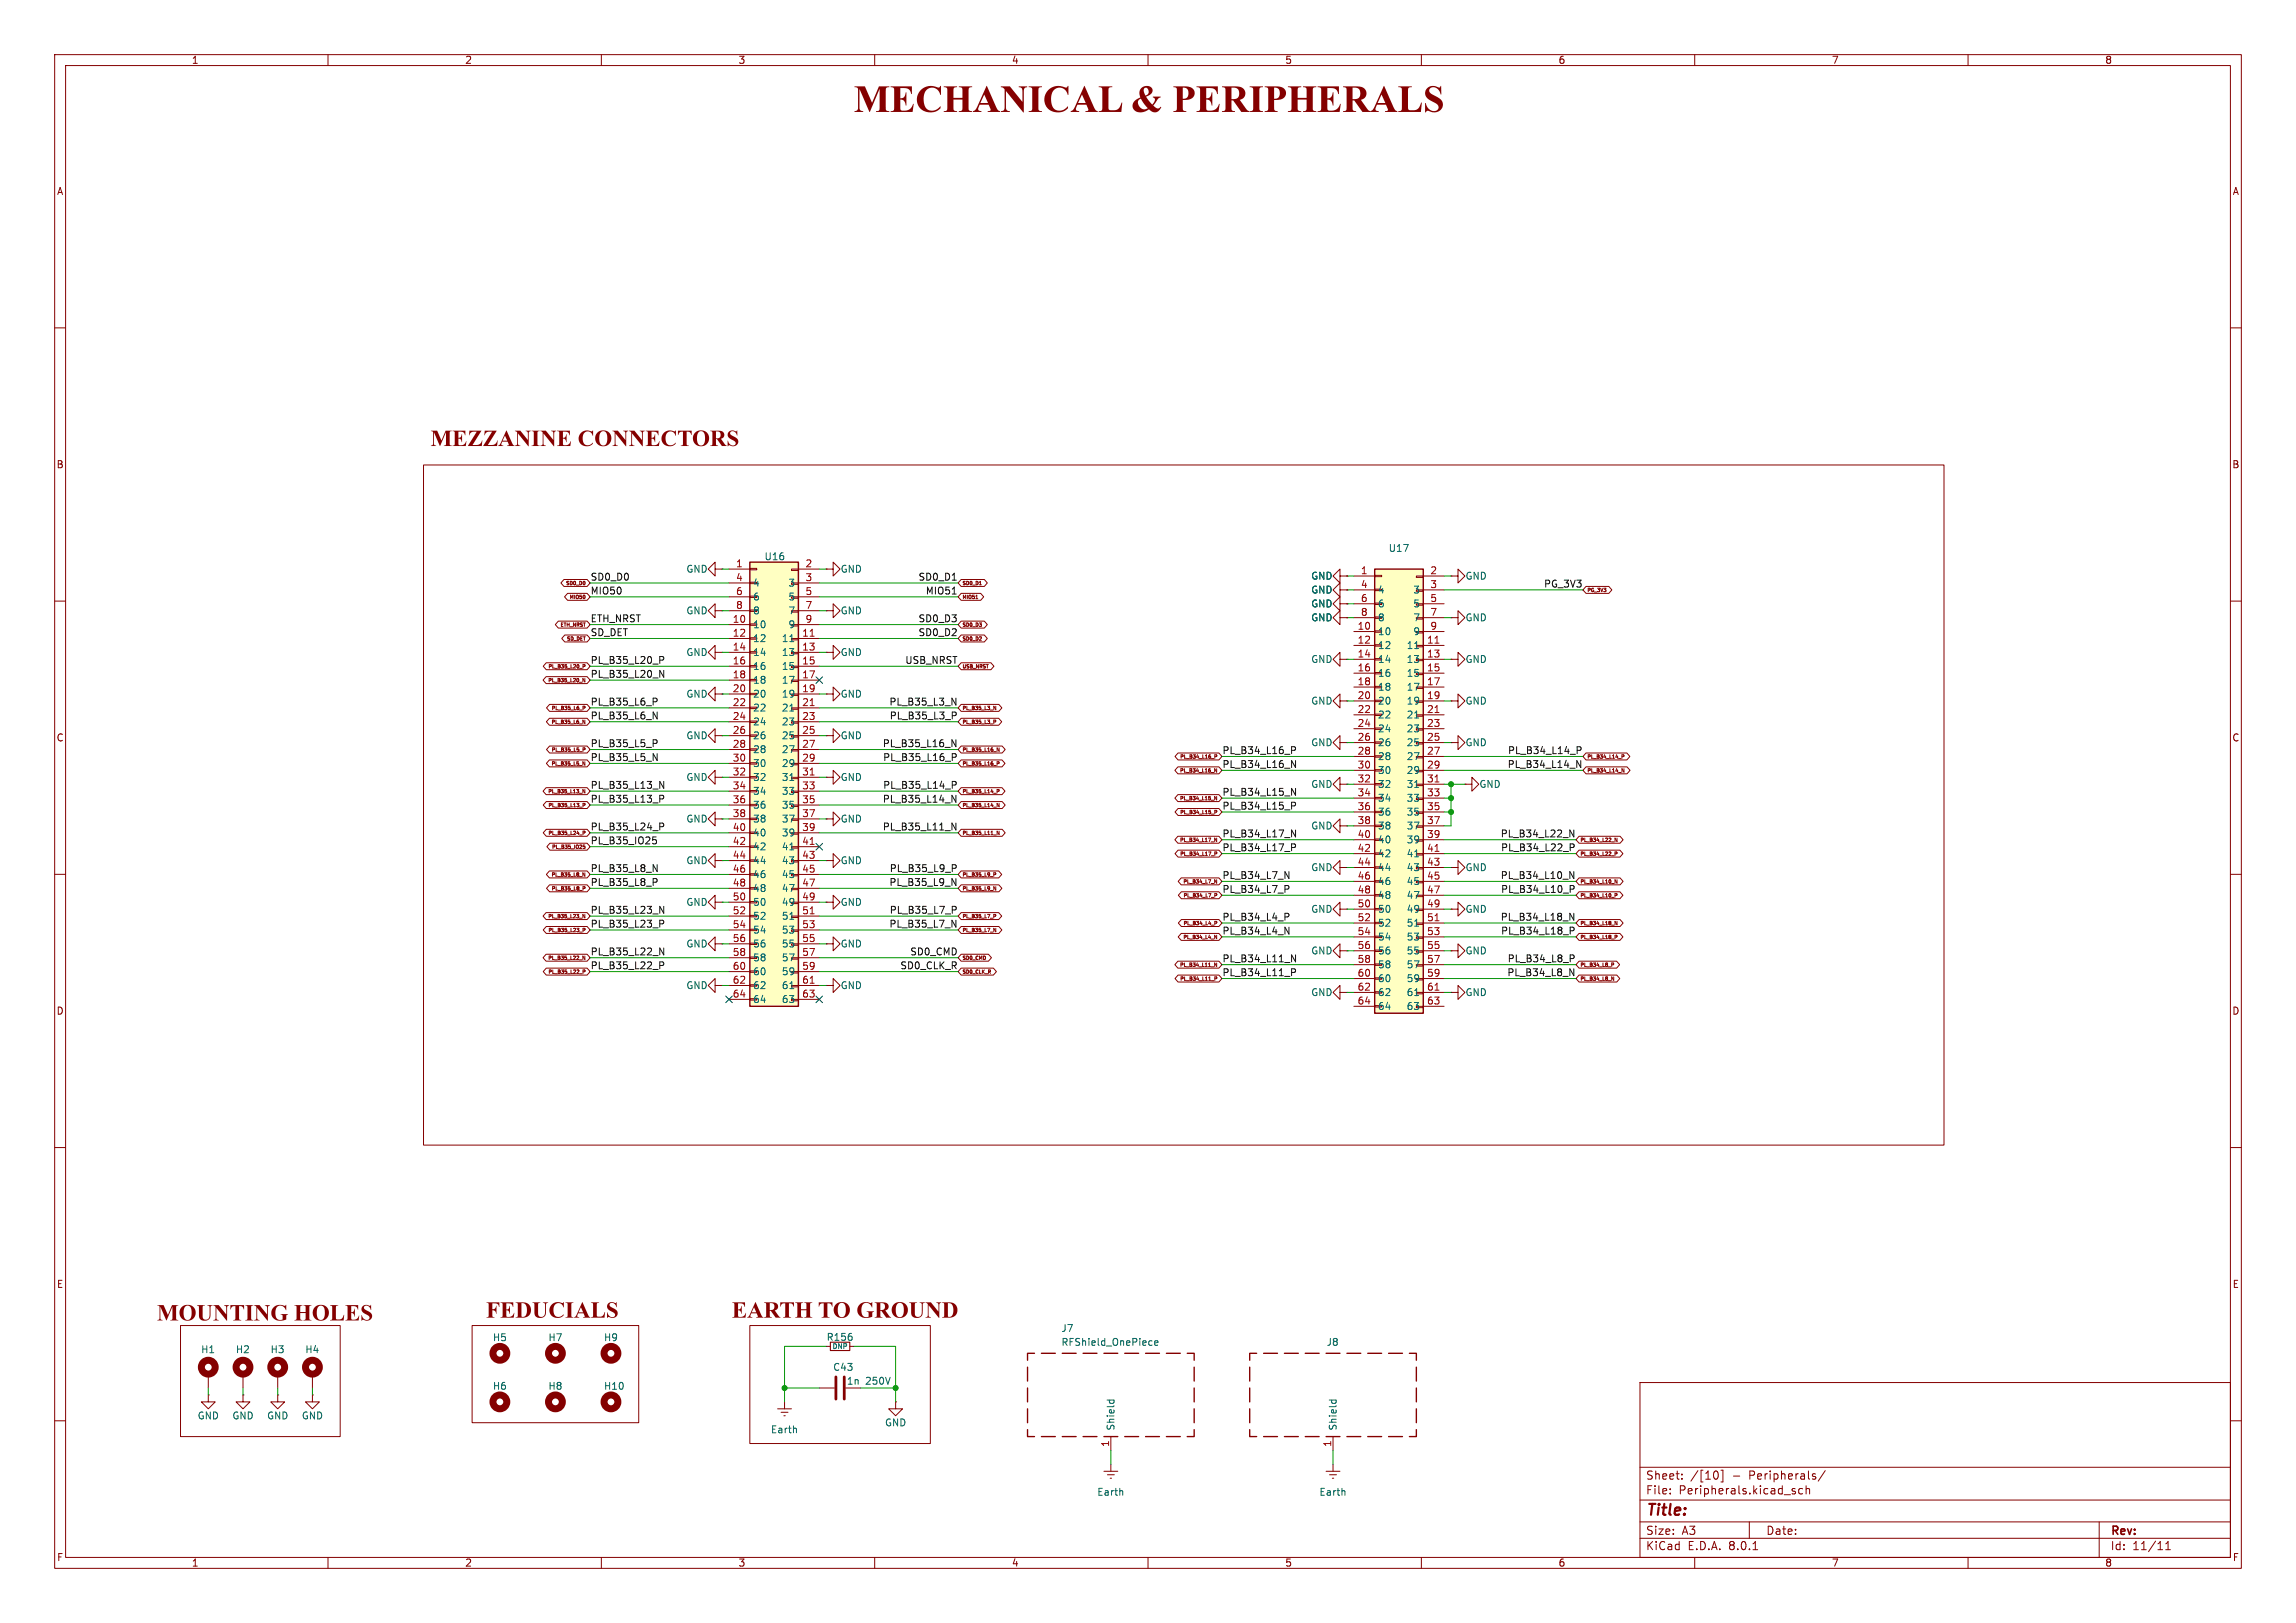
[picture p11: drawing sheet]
<svg xmlns="http://www.w3.org/2000/svg" width="420mm" height="297mm" viewBox="0 0 420 297" stroke-linecap="round" stroke-linejoin="round" font-family="sans-serif">
<defs><g id="words">
<text font-size="7" fill="#840000" x="156.2" y="22.3">MECHANICAL &amp; PERIPHERALS</text>
<g font-size="4.2" fill="#840000">
<text x="78.7" y="82.1">MEZZANINE CONNECTORS</text>
<text x="28.7" y="242.2">MOUNTING HOLES</text>
<text x="88.9" y="241.6">FEDUCIALS</text>
<text x="133.9" y="241.6">EARTH TO GROUND</text>
</g>
<text font-size="2.8" fill="#840000" x="301" y="277.9">Title:</text>
<g font-size="2.1" fill="#840000">
<text x="301" y="273.7">File:</text>
<text x="301" y="271">Sheet:</text>
<text x="307.1" y="273.7">Peripherals.kicad_sch</text>
<text x="309.2" y="271">/[10]</text>
<text x="316.9" y="271">-</text>
<text x="320.1" y="271">Peripherals/</text>
<text x="301" y="281.1">Size:</text>
<text x="307.6" y="281.1">A3</text>
<text x="323" y="281.1">Date:</text>
<text x="386" y="281.3">Rev:</text>
<text x="301" y="283.9">KiCad</text>
<text x="308.7" y="283.9">E.D.A.</text>
<text x="316.3" y="283.9">8.0.1</text>
<text x="386" y="283.9">Id:</text>
<text x="390.1" y="283.9">11/11</text>
</g>
<g font-size="1.8" fill="#840000">
<text x="35" y="11.9">1</text>
<text x="85" y="11.9">2</text>
<text x="135" y="11.9">3</text>
<text x="185" y="11.9">4</text>
<text x="235" y="11.9">5</text>
<text x="285" y="11.9">6</text>
<text x="335" y="11.9">7</text>
<text x="385" y="11.9">8</text>
<text x="10.3" y="35.9">A</text>
<text x="408.3" y="35.9">A</text>
<text x="10.3" y="85.9">B</text>
<text x="408.2" y="85.9">B</text>
<text x="10.3" y="135.9">C</text>
<text x="408.2" y="135.9">C</text>
<text x="10.3" y="185.9">D</text>
<text x="408.2" y="185.9">D</text>
<text x="10.3" y="235.9">E</text>
<text x="408.3" y="235.9">E</text>
<text x="10.3" y="285.9">F</text>
<text x="35" y="286.9">1</text>
<text x="85" y="286.9">2</text>
<text x="135" y="286.9">3</text>
<text x="185" y="286.9">4</text>
<text x="235" y="286.9">5</text>
<text x="285" y="286.9">6</text>
<text x="335" y="286.9">7</text>
<text x="385" y="286.9">8</text>
<text x="408.3" y="285.9">F</text>
</g>
<g font-size="1.8" fill="#006464">
<text x="253.9" y="101.2">U17</text>
<text x="125.5" y="105">GND</text>
<text x="137.7" y="107.5">4</text>
<text x="139.8" y="102.7">U16</text>
<text x="144.1" y="107.5">3</text>
<text x="153.7" y="105">GND</text>
<text x="239.8" y="106.3">GND</text>
<text x="268" y="106.3">GND</text>
<text x="125.5" y="112.6">GND</text>
<text x="137.7" y="110.1">6</text>
<text x="137.7" y="112.6">8</text>
<text x="144.1" y="110.1">5</text>
<text x="144.1" y="112.6">7</text>
<text x="153.7" y="112.6">GND</text>
<text x="239.8" y="113.9">GND</text>
<text x="239.8" y="108.8">GND</text>
<text x="239.8" y="111.4">GND</text>
<text x="252" y="108.8">4</text>
<text x="252" y="111.4">6</text>
<text x="252" y="113.9">8</text>
<text x="258.4" y="108.8">3</text>
<text x="258.4" y="111.4">5</text>
<text x="258.4" y="113.9">7</text>
<text x="268" y="113.9">GND</text>
<text x="137.7" y="115.2">10</text>
<text x="137.7" y="117.7">12</text>
<text x="142.9" y="117.7">11</text>
<text x="144.1" y="115.2">9</text>
<text x="252" y="116.4">10</text>
<text x="252" y="119">12</text>
<text x="257.2" y="119">11</text>
<text x="258.4" y="116.4">9</text>
<text x="125.5" y="120.2">GND</text>
<text x="137.7" y="120.2">14</text>
<text x="137.7" y="122.8">16</text>
<text x="137.7" y="125.3">18</text>
<text x="142.9" y="120.2">13</text>
<text x="142.9" y="122.8">15</text>
<text x="142.9" y="125.3">17</text>
<text x="153.7" y="120.2">GND</text>
<text x="239.8" y="121.5">GND</text>
<text x="252" y="121.5">14</text>
<text x="252" y="124.1">16</text>
<text x="257.2" y="121.5">13</text>
<text x="257.2" y="124.1">15</text>
<text x="268" y="121.5">GND</text>
<text x="125.5" y="127.9">GND</text>
<text x="137.7" y="127.9">20</text>
<text x="137.7" y="130.4">22</text>
<text x="142.9" y="127.9">19</text>
<text x="142.9" y="130.4">21</text>
<text x="153.7" y="127.9">GND</text>
<text x="239.8" y="129.1">GND</text>
<text x="252" y="126.6">18</text>
<text x="252" y="129.1">20</text>
<text x="252" y="131.7">22</text>
<text x="257.2" y="126.6">17</text>
<text x="257.2" y="129.1">19</text>
<text x="257.2" y="131.7">21</text>
<text x="268" y="129.1">GND</text>
<text x="125.5" y="135.5">GND</text>
<text x="137.7" y="132.9">24</text>
<text x="137.7" y="135.5">26</text>
<text x="142.9" y="132.9">23</text>
<text x="142.9" y="135.5">25</text>
<text x="153.7" y="135.5">GND</text>
<text x="239.8" y="136.8">GND</text>
<text x="252" y="134.2">24</text>
<text x="252" y="136.8">26</text>
<text x="257.2" y="134.2">23</text>
<text x="257.2" y="136.8">25</text>
<text x="268" y="136.8">GND</text>
<text x="125.5" y="143.1">GND</text>
<text x="137.7" y="138">28</text>
<text x="137.7" y="140.6">30</text>
<text x="137.7" y="143.1">32</text>
<text x="142.9" y="138">27</text>
<text x="142.9" y="140.6">29</text>
<text x="142.9" y="143.1">31</text>
<text x="153.7" y="143.1">GND</text>
<text x="252" y="139.3">28</text>
<text x="252" y="141.8">30</text>
<text x="257.2" y="139.3">27</text>
<text x="257.2" y="141.8">29</text>
<text x="137.7" y="145.6">34</text>
<text x="137.7" y="148.2">36</text>
<text x="142.9" y="145.6">33</text>
<text x="142.9" y="148.2">35</text>
<text x="239.8" y="144.4">GND</text>
<text x="252" y="144.4">32</text>
<text x="252" y="146.9">34</text>
<text x="252" y="149.5">36</text>
<text x="257.2" y="144.4">31</text>
<text x="257.2" y="146.9">33</text>
<text x="257.2" y="149.5">35</text>
<text x="270.5" y="144.4">GND</text>
<text x="125.5" y="150.7">GND</text>
<text x="137.7" y="150.7">38</text>
<text x="137.7" y="153.3">40</text>
<text x="137.7" y="155.8">42</text>
<text x="142.9" y="150.7">37</text>
<text x="142.9" y="153.3">39</text>
<text x="142.9" y="155.8">41</text>
<text x="153.7" y="150.7">GND</text>
<text x="239.8" y="152">GND</text>
<text x="252" y="152">38</text>
<text x="252" y="154.5">40</text>
<text x="257.2" y="152">37</text>
<text x="257.2" y="154.5">39</text>
<text x="125.5" y="158.3">GND</text>
<text x="137.7" y="158.3">44</text>
<text x="137.7" y="160.9">46</text>
<text x="142.9" y="158.3">43</text>
<text x="142.9" y="160.9">45</text>
<text x="153.7" y="158.3">GND</text>
<text x="239.8" y="159.6">GND</text>
<text x="252" y="157.1">42</text>
<text x="252" y="159.6">44</text>
<text x="257.2" y="157.1">41</text>
<text x="257.2" y="159.6">43</text>
<text x="268" y="159.6">GND</text>
<text x="125.5" y="166">GND</text>
<text x="137.7" y="163.4">48</text>
<text x="137.7" y="166">50</text>
<text x="142.9" y="163.4">47</text>
<text x="142.9" y="166">49</text>
<text x="153.7" y="166">GND</text>
<text x="239.8" y="167.2">GND</text>
<text x="252" y="162.2">46</text>
<text x="252" y="164.7">48</text>
<text x="252" y="167.2">50</text>
<text x="257.2" y="162.2">45</text>
<text x="257.2" y="164.7">47</text>
<text x="257.2" y="167.2">49</text>
<text x="268" y="167.2">GND</text>
<text x="125.5" y="173.6">GND</text>
<text x="137.7" y="168.5">52</text>
<text x="137.7" y="171">54</text>
<text x="137.7" y="173.6">56</text>
<text x="142.9" y="168.5">51</text>
<text x="142.9" y="171">53</text>
<text x="142.9" y="173.6">55</text>
<text x="153.7" y="173.6">GND</text>
<text x="252" y="169.8">52</text>
<text x="252" y="172.3">54</text>
<text x="257.2" y="169.8">51</text>
<text x="257.2" y="172.3">53</text>
<text x="137.7" y="176.1">58</text>
<text x="137.7" y="178.7">60</text>
<text x="142.9" y="176.1">57</text>
<text x="142.9" y="178.7">59</text>
<text x="239.8" y="174.9">GND</text>
<text x="252" y="174.9">56</text>
<text x="252" y="177.4">58</text>
<text x="252" y="179.9">60</text>
<text x="257.2" y="174.9">55</text>
<text x="257.2" y="177.4">57</text>
<text x="257.2" y="179.9">59</text>
<text x="268" y="174.9">GND</text>
<text x="125.5" y="181.2">GND</text>
<text x="137.7" y="181.2">62</text>
<text x="137.7" y="183.7">64</text>
<text x="142.9" y="181.2">61</text>
<text x="142.9" y="183.7">63</text>
<text x="153.7" y="181.2">GND</text>
<text x="239.8" y="182.5">GND</text>
<text x="252" y="182.5">62</text>
<text x="252" y="185">64</text>
<text x="257.2" y="182.5">61</text>
<text x="257.2" y="185">63</text>
<text x="268" y="182.5">GND</text>
<text x="90.1" y="245.6">H5</text>
<text x="100.2" y="245.6">H7</text>
<text x="110.4" y="245.6">H9</text>
<text x="151.1" y="245.6">R156</text>
<text x="194.1" y="243.9">J7</text>
<text x="36.7" y="247.8">H1</text>
<text x="43" y="247.8">H2</text>
<text x="49.4" y="247.8">H3</text>
<text x="55.7" y="247.8">H4</text>
<text x="152.3" y="251.1">C43</text>
<text x="194.1" y="246.5">RFShield_OnePiece</text>
<text x="242.6" y="246.5">J8</text>
<text x="90.1" y="254.5">H6</text>
<text x="100.2" y="254.5">H8</text>
<text x="110.4" y="254.5">H10</text>
<text x="154.8" y="253.6">1n</text>
<text x="158.3" y="253.6">250V</text>
<text x="36.1" y="259.9">GND</text>
<text x="42.4" y="259.9">GND</text>
<text x="48.8" y="259.9">GND</text>
<text x="55.1" y="259.9">GND</text>
<text x="140.9" y="262.5">Earth</text>
<text x="161.8" y="261.2">GND</text>
<text x="204.1" y="261.9" transform="rotate(-90 204.1 261.9)">Shield</text>
<text x="244.7" y="261.9" transform="rotate(-90 244.7 261.9)">Shield</text>
<text x="200.6" y="273.9">Earth</text>
<text x="241.3" y="273.9">Earth</text>
</g>
<g font-size="1.8" fill="#0f0f0f">
<text x="107.9" y="106.3">SD0_D0</text>
<text x="167.9" y="106.3">SD0_D1</text>
<text x="282.3" y="107.6">PG_3V3</text>
<text x="107.9" y="108.9">MIO50</text>
<text x="107.9" y="114">ETH_NRST</text>
<text x="167.9" y="114">SD0_D3</text>
<text x="169.3" y="108.9">MIO51</text>
<text x="107.9" y="116.5">SD_DET</text>
<text x="167.9" y="116.5">SD0_D2</text>
<text x="107.9" y="121.6">PL_B35_L20_P</text>
<text x="107.9" y="124.1">PL_B35_L20_N</text>
<text x="165.5" y="121.6">USB_NRST</text>
<text x="107.9" y="131.7">PL_B35_L6_N</text>
<text x="107.9" y="129.2">PL_B35_L6_P</text>
<text x="162.6" y="129.2">PL_B35_L3_N</text>
<text x="162.7" y="131.7">PL_B35_L3_P</text>
<text x="107.9" y="136.8">PL_B35_L5_P</text>
<text x="161.4" y="136.8">PL_B35_L16_N</text>
<text x="107.9" y="139.4">PL_B35_L5_N</text>
<text x="161.4" y="139.4">PL_B35_L16_P</text>
<text x="223.5" y="140.6">PL_B34_L16_N</text>
<text x="223.5" y="138.1">PL_B34_L16_P</text>
<text x="275.7" y="140.6">PL_B34_L14_N</text>
<text x="275.8" y="138.1">PL_B34_L14_P</text>
<text x="107.9" y="147">PL_B35_L13_P</text>
<text x="107.9" y="144.4">PL_B35_L13_N</text>
<text x="161.4" y="147">PL_B35_L14_N</text>
<text x="161.4" y="144.4">PL_B35_L14_P</text>
<text x="223.5" y="145.7">PL_B34_L15_N</text>
<text x="223.5" y="148.2">PL_B34_L15_P</text>
<text x="107.9" y="154.6">PL_B35_IO25</text>
<text x="107.9" y="152.1">PL_B35_L24_P</text>
<text x="161.4" y="152.1">PL_B35_L11_N</text>
<text x="223.5" y="153.3">PL_B34_L17_N</text>
<text x="223.5" y="155.9">PL_B34_L17_P</text>
<text x="274.4" y="153.3">PL_B34_L22_N</text>
<text x="274.5" y="155.9">PL_B34_L22_P</text>
<text x="107.9" y="159.7">PL_B35_L8_N</text>
<text x="162.7" y="159.7">PL_B35_L9_P</text>
<text x="223.5" y="160.9">PL_B34_L7_N</text>
<text x="274.4" y="160.9">PL_B34_L10_N</text>
<text x="107.9" y="167.3">PL_B35_L23_N</text>
<text x="107.9" y="162.2">PL_B35_L8_P</text>
<text x="162.6" y="162.2">PL_B35_L9_N</text>
<text x="162.7" y="167.3">PL_B35_L7_P</text>
<text x="223.5" y="163.5">PL_B34_L7_P</text>
<text x="274.5" y="163.5">PL_B34_L10_P</text>
<text x="107.9" y="169.8">PL_B35_L23_P</text>
<text x="162.6" y="169.8">PL_B35_L7_N</text>
<text x="223.5" y="171.1">PL_B34_L4_N</text>
<text x="223.5" y="168.6">PL_B34_L4_P</text>
<text x="274.4" y="168.6">PL_B34_L18_N</text>
<text x="274.5" y="171.1">PL_B34_L18_P</text>
<text x="107.9" y="174.9">PL_B35_L22_N</text>
<text x="107.9" y="177.5">PL_B35_L22_P</text>
<text x="164.6" y="177.5">SD0_CLK_R</text>
<text x="166.4" y="174.9">SD0_CMD</text>
<text x="223.5" y="178.7">PL_B34_L11_P</text>
<text x="223.5" y="176.2">PL_B34_L11_N</text>
<text x="275.6" y="178.7">PL_B34_L8_N</text>
<text x="275.7" y="176.2">PL_B34_L8_P</text>
</g>
<g font-size="1.8" fill="#a90000">
<text x="134.5" y="103.9">1</text>
<text x="134.5" y="106.4">4</text>
<text x="147.2" y="103.9">2</text>
<text x="147.2" y="106.4">3</text>
<text x="248.8" y="105.2">1</text>
<text x="248.8" y="107.7">4</text>
<text x="261.5" y="105.2">2</text>
<text x="261.5" y="107.7">3</text>
<text x="134.5" y="109">6</text>
<text x="134.5" y="111.5">8</text>
<text x="147.2" y="109">5</text>
<text x="147.2" y="111.5">7</text>
<text x="248.8" y="110.2">6</text>
<text x="248.8" y="112.8">8</text>
<text x="261.5" y="110.2">5</text>
<text x="261.5" y="112.8">7</text>
<text x="133.9" y="114">10</text>
<text x="133.9" y="116.6">12</text>
<text x="133.9" y="119.1">14</text>
<text x="146.6" y="116.6">11</text>
<text x="146.6" y="119.1">13</text>
<text x="147.2" y="114">9</text>
<text x="248.2" y="115.3">10</text>
<text x="248.2" y="117.9">12</text>
<text x="260.9" y="117.9">11</text>
<text x="261.5" y="115.3">9</text>
<text x="133.9" y="121.7">16</text>
<text x="133.9" y="124.2">18</text>
<text x="146.6" y="121.7">15</text>
<text x="146.6" y="124.2">17</text>
<text x="248.2" y="120.4">14</text>
<text x="248.2" y="122.9">16</text>
<text x="248.2" y="125.5">18</text>
<text x="260.9" y="120.4">13</text>
<text x="260.9" y="122.9">15</text>
<text x="260.9" y="125.5">17</text>
<text x="133.9" y="126.7">20</text>
<text x="133.9" y="129.3">22</text>
<text x="133.9" y="131.8">24</text>
<text x="146.6" y="126.7">19</text>
<text x="146.6" y="129.3">21</text>
<text x="146.6" y="131.8">23</text>
<text x="248.2" y="128">20</text>
<text x="248.2" y="130.6">22</text>
<text x="260.9" y="128">19</text>
<text x="260.9" y="130.6">21</text>
<text x="133.9" y="134.4">26</text>
<text x="133.9" y="136.9">28</text>
<text x="146.6" y="134.4">25</text>
<text x="146.6" y="136.9">27</text>
<text x="248.2" y="133.1">24</text>
<text x="248.2" y="135.6">26</text>
<text x="260.9" y="133.1">23</text>
<text x="260.9" y="135.6">25</text>
<text x="133.9" y="139.4">30</text>
<text x="133.9" y="142">32</text>
<text x="146.6" y="139.4">29</text>
<text x="146.6" y="142">31</text>
<text x="248.2" y="138.2">28</text>
<text x="248.2" y="140.7">30</text>
<text x="248.2" y="143.3">32</text>
<text x="260.9" y="138.2">27</text>
<text x="260.9" y="140.7">29</text>
<text x="260.9" y="143.3">31</text>
<text x="133.9" y="144.5">34</text>
<text x="133.9" y="147.1">36</text>
<text x="133.9" y="149.6">38</text>
<text x="146.6" y="144.5">33</text>
<text x="146.6" y="147.1">35</text>
<text x="146.6" y="149.6">37</text>
<text x="248.2" y="145.8">34</text>
<text x="248.2" y="148.3">36</text>
<text x="260.9" y="145.8">33</text>
<text x="260.9" y="148.3">35</text>
<text x="133.9" y="152.1">40</text>
<text x="133.9" y="154.7">42</text>
<text x="146.6" y="152.1">39</text>
<text x="146.6" y="154.7">41</text>
<text x="248.2" y="150.9">38</text>
<text x="248.2" y="153.4">40</text>
<text x="248.2" y="156">42</text>
<text x="260.9" y="150.9">37</text>
<text x="260.9" y="153.4">39</text>
<text x="260.9" y="156">41</text>
<text x="133.9" y="157.2">44</text>
<text x="133.9" y="159.8">46</text>
<text x="146.6" y="157.2">43</text>
<text x="146.6" y="159.8">45</text>
<text x="248.2" y="158.5">44</text>
<text x="248.2" y="161">46</text>
<text x="260.9" y="158.5">43</text>
<text x="260.9" y="161">45</text>
<text x="133.9" y="162.3">48</text>
<text x="133.9" y="164.8">50</text>
<text x="133.9" y="167.4">52</text>
<text x="146.6" y="162.3">47</text>
<text x="146.6" y="164.8">49</text>
<text x="146.6" y="167.4">51</text>
<text x="248.2" y="163.6">48</text>
<text x="248.2" y="166.1">50</text>
<text x="260.9" y="163.6">47</text>
<text x="260.9" y="166.1">49</text>
<text x="133.9" y="169.9">54</text>
<text x="133.9" y="172.5">56</text>
<text x="146.6" y="169.9">53</text>
<text x="146.6" y="172.5">55</text>
<text x="248.2" y="168.7">52</text>
<text x="248.2" y="171.2">54</text>
<text x="248.2" y="173.7">56</text>
<text x="260.9" y="168.7">51</text>
<text x="260.9" y="171.2">53</text>
<text x="260.9" y="173.7">55</text>
<text x="133.9" y="175">58</text>
<text x="133.9" y="177.5">60</text>
<text x="146.6" y="175">57</text>
<text x="146.6" y="177.5">59</text>
<text x="248.2" y="176.3">58</text>
<text x="248.2" y="178.8">60</text>
<text x="260.9" y="176.3">57</text>
<text x="260.9" y="178.8">59</text>
<text x="133.9" y="180.1">62</text>
<text x="133.9" y="182.6">64</text>
<text x="146.6" y="180.1">61</text>
<text x="146.6" y="182.6">63</text>
<text x="248.2" y="181.4">62</text>
<text x="248.2" y="183.9">64</text>
<text x="260.9" y="181.4">61</text>
<text x="260.9" y="183.9">63</text>
<text x="202.9" y="264.9" transform="rotate(-90 202.9 264.9)">1</text>
<text x="243.6" y="264.9" transform="rotate(-90 243.6 264.9)">1</text>
</g>
<text font-size="1.3" fill="#006464" x="152.2" y="247.1">DNP</text>
<g font-size=".9" fill="#840000">
<text x="103.3" y="107.3">SD0_D0</text>
<text x="176" y="107.3">SD0_D1</text>
<text x="104" y="109.8">MIO50</text>
<text x="176" y="109.8">MIO51</text>
<text x="290.3" y="108.5">PG_3V3</text>
<text x="102.3" y="114.9">ETH_NRST</text>
<text x="103.5" y="117.4">SD_DET</text>
<text x="176" y="114.9">SD0_D3</text>
<text x="176" y="117.4">SD0_D2</text>
<text x="100.1" y="125.1">PL_B35_L20_N</text>
<text x="100.1" y="122.5">PL_B35_L20_P</text>
<text x="176" y="122.5">USB_NRST</text>
<text x="100.7" y="130.1">PL_B35_L6_P</text>
<text x="176" y="130.1">PL_B35_L3_N</text>
<text x="100.7" y="132.7">PL_B35_L6_N</text>
<text x="100.7" y="137.8">PL_B35_L5_P</text>
<text x="176" y="132.7">PL_B35_L3_P</text>
<text x="176" y="137.8">PL_B35_L16_N</text>
<text x="100.7" y="140.3">PL_B35_L5_N</text>
<text x="176" y="140.3">PL_B35_L16_P</text>
<text x="215.6" y="141.6">PL_B34_L16_N</text>
<text x="215.7" y="139">PL_B34_L16_P</text>
<text x="290.3" y="141.6">PL_B34_L14_N</text>
<text x="290.3" y="139">PL_B34_L14_P</text>
<text x="100.1" y="145.4">PL_B35_L13_N</text>
<text x="100.1" y="147.9">PL_B35_L13_P</text>
<text x="176" y="147.9">PL_B35_L14_N</text>
<text x="176" y="145.4">PL_B35_L14_P</text>
<text x="215.6" y="146.6">PL_B34_L15_N</text>
<text x="215.7" y="149.2">PL_B34_L15_P</text>
<text x="100.1" y="153">PL_B35_L24_P</text>
<text x="100.8" y="155.5">PL_B35_IO25</text>
<text x="176" y="153">PL_B35_L11_N</text>
<text x="215.6" y="154.3">PL_B34_L17_N</text>
<text x="289" y="154.3">PL_B34_L22_N</text>
<text x="100.7" y="160.6">PL_B35_L8_N</text>
<text x="176" y="160.6">PL_B35_L9_P</text>
<text x="215.7" y="156.8">PL_B34_L17_P</text>
<text x="216.2" y="161.9">PL_B34_L7_N</text>
<text x="289" y="161.9">PL_B34_L10_N</text>
<text x="289" y="156.8">PL_B34_L22_P</text>
<text x="100.7" y="163.2">PL_B35_L8_P</text>
<text x="176" y="163.2">PL_B35_L9_N</text>
<text x="216.3" y="164.4">PL_B34_L7_P</text>
<text x="289" y="164.4">PL_B34_L10_P</text>
<text x="100.1" y="168.2">PL_B35_L23_N</text>
<text x="100.1" y="170.8">PL_B35_L23_P</text>
<text x="176" y="168.2">PL_B35_L7_P</text>
<text x="176" y="170.8">PL_B35_L7_N</text>
<text x="216.2" y="172">PL_B34_L4_N</text>
<text x="216.3" y="169.5">PL_B34_L4_P</text>
<text x="289" y="169.5">PL_B34_L18_N</text>
<text x="289" y="172">PL_B34_L18_P</text>
<text x="100.1" y="175.9">PL_B35_L22_N</text>
<text x="100.1" y="178.4">PL_B35_L22_P</text>
<text x="176" y="178.4">SD0_CLK_R</text>
<text x="176" y="175.9">SD0_CMD</text>
<text x="215.6" y="177.1">PL_B34_L11_N</text>
<text x="215.7" y="179.7">PL_B34_L11_P</text>
<text x="289" y="179.7">PL_B34_L8_N</text>
<text x="289" y="177.1">PL_B34_L8_P</text>
</g>
</g></defs>
<g fill="none" stroke="#840000" stroke-width=".18">
<path d="M10 10h400v277h-400zM12 12h396v273h-396zM60 10v2M110 10v2M160 10v2M210 10v2M260 10v2M310 10v2M360 10v2M10 60h2M408 60h2M10 110h2"/>
<path d="M408 110h2M10 160h2M408 160h2M245.1 174v-1.3l-1.3 1.3 1.3 1.3v-1.3h1.3M246.4 174h.1M265.4 181.6h1.3v1.3l1.3-1.3-1.3-1.3v1.3M265.4 181.6h.1M10 210h2M408 210h2M10 260h2M38.1 251.5v2.5M57.1 251.5v2.5"/>
<path d="M300 253h108v32h-108zM408 260h2M300 278.5h108M300 274.5h108M300 268.5h108M305.5 273.2v.2M305.5 272.5v.1M307.7 270.5v.2M307.7 269.8v.1M313.8 269.2a.8 .8 0 0 1 .5 .7 .8 .8 0 0 1-.5 .8M314.8 269h.4v2.2h-.4M320 278.5v3"/>
<path d="M328 272.9l.4 .1v.2l-.2 .2h-.3M328 272.4l.4 .1M329.7 272.5l-.4-.1-.3 .3v.4l.2 .2h.5M330.4 272.5l.2-.1 .3 .1 .1 .9M330.4 271.9v1.5M331.9 270.2l.3 .2-.3 .3M331.9 269.7l.2 .1M333.9 269.1l-1.3 1.9M384 278.5v6.5M60 285v2M110 285v2M160 285v2"/>
<path d="M210 285v2M260 285v2M300 281.5h108M310 285v2M320.7 283.6h.8M360 285v2M396.2 283.6h.8M396.2 282.5l.4-.4v1.5"/>
</g>
<g fill="none" stroke="#840000" stroke-width="1.3">
<circle cx="38.1" cy="250.2" r="1.27"/>
<circle cx="57.1" cy="250.2" r="1.27"/>
<circle cx="91.4" cy="256.5" r="1.27"/>
<circle cx="91.4" cy="247.6" r="1.27"/>
<circle cx="101.6" cy="256.5" r="1.27"/>
<circle cx="101.6" cy="247.6" r="1.27"/>
</g>
<path d="M251.5 104.1h8.8v81.3h-8.8z" fill="#ffffc2"/>
<g fill="none" stroke="#840000" stroke-width=".18">
<path d="M247.6 105.4h3.9M247.6 115.6h3.9M247.6 118.1h3.9M247.6 108h3.9M247.6 110.5h3.9M247.6 113h3.9M251.5 118h1.2v.2h-1.2zM251.5 115.4h1.2v.3h-1.2zM251.5 105.3h1.2v.2h-1.2zM259.1 105.4h1.2v.3h-1.2zM259.1 118.1h1.2v.3h-1.2zM259.1 115.6h1.2v.2h-1.2z"/>
<path d="M259.1 113h1.2v.3h-1.2zM259.1 110.5h1.2v.2h-1.2zM259.1 108h1.2v.2h-1.2zM260.3 105.4h3.9M260.3 115.6h3.9M260.3 118.1h3.9M260.3 108h3.9M260.3 110.5h3.9M260.3 113h3.9M265.4 105.4h1.3v1.3l1.3-1.3-1.3-1.3v1.3M265.4 105.4h.1M247.6 120.7h3.9"/>
<path d="M247.6 123.2h3.9M247.6 125.7h3.9M247.6 128.3h3.9M247.6 130.8h3.9M247.6 133.4h3.9M247.6 135.9h3.9M247.6 138.4h3.9M251.5 125.6h1.2v.3h-1.2zM251.5 123.1h1.2v.2h-1.2zM251.5 120.5h1.2v.3h-1.2zM259.1 138.4h1.2v.3h-1.2zM259.1 135.9h1.2v.2h-1.2z"/>
<path d="M259.1 133.4h1.2v.2h-1.2zM259.1 130.8h1.2v.3h-1.2zM259.1 128.3h1.2v.2h-1.2zM259.1 125.7h1.2v.3h-1.2zM259.1 123.2h1.2v.2h-1.2zM259.1 120.7h1.2v.2h-1.2zM260.3 120.7h3.9M260.3 123.2h3.9M260.3 125.7h3.9M260.3 128.3h3.9M260.3 130.8h3.9M260.3 133.4h3.9"/>
<path d="M260.3 135.9h3.9M260.3 138.4h3.9M130.8 157.5v-1.3l-1.3 1.3 1.3 1.3v-1.3h1.3M130.8 149.9v-1.3l-1.3 1.3 1.3 1.2v-1.2h1.3M132.1 157.5h.1M132.1 149.9h.1M247.6 141h3.9M247.6 143.5h3.9M247.6 146.1h3.9M247.6 148.6h3.9M247.6 151.1h3.9M247.6 153.7h3.9"/>
<path d="M247.6 156.2h3.9M247.6 158.8h3.9M259.1 158.8h1.2v.2h-1.2zM259.1 156.2h1.2v.3h-1.2zM259.1 153.7h1.2v.2h-1.2zM259.1 151.1h1.2v.3h-1.2zM259.1 148.6h1.2v.2h-1.2zM259.1 146.1h1.2v.2h-1.2zM259.1 143.5h1.2v.3h-1.2zM259.1 141h1.2v.2h-1.2zM260.3 141h3.9M260.3 143.5h3.9"/>
<path d="M260.3 146.1h3.9M260.3 148.6h3.9M260.3 151.1h3.9M260.3 153.7h3.9M260.3 156.2h3.9M260.3 158.8h3.9M130.8 165.1v-1.3l-1.3 1.3 1.3 1.3v-1.3h1.3M130.8 172.7v-1.2l-1.3 1.2 1.3 1.3v-1.3h1.3M132.1 165.1h.1M132.1 172.7h.1M245.1 166.4v-1.3l-1.3 1.3 1.3 1.2v-1.2h1.3M246.4 166.4h.1"/>
<path d="M247.6 161.3h3.9M247.6 163.8h3.9M247.6 166.4h3.9M247.6 168.9h3.9M247.6 171.5h3.9M247.6 174h3.9M247.6 176.5h3.9M247.6 179.1h3.9M259.1 179.1h1.2v.2h-1.2zM259.1 176.5h1.2v.3h-1.2zM259.1 174h1.2v.2h-1.2zM259.1 171.5h1.2v.2h-1.2z"/>
<path d="M259.1 168.9h1.2v.3h-1.2zM259.1 166.4h1.2v.2h-1.2zM259.1 163.8h1.2v.3h-1.2zM259.1 161.3h1.2v.2h-1.2zM260.3 161.3h3.9M260.3 163.8h3.9M260.3 166.4h3.9M260.3 168.9h3.9M260.3 171.5h3.9M260.3 174h3.9M260.3 176.5h3.9M260.3 179.1h3.9"/>
<path d="M130.8 180.3v-1.2l-1.3 1.2 1.3 1.3v-1.3h1.3M132.1 180.3h.1M245.1 181.6v-1.3l-1.3 1.3 1.3 1.3v-1.3h1.3M246.4 181.6h.1M247.6 181.6h3.9M247.6 184.2h3.9M259.1 184.2h1.2v.2h-1.2zM259.1 181.6h1.2v.3h-1.2zM260.3 181.6h3.9M260.3 184.2h3.9M142.2 257.8h2.6M142.9 258.4h1.2"/>
<path d="M143.4 259.1h.2M143.5 256.5v1.3M151.1 246.4h.8M155.4 246.4h.8M163.8 256.5v1.3h1.3l-1.3 1.3-1.2-1.3h1.2M163.8 256.5h.1M203.2 262.9v2.5"/>
</g>
<g fill="none" stroke="#840000" stroke-width=".25">
<path d="M251.5 104.1h8.8v81.3h-8.8zM188 250.2v2.5M188 254v2.5M188 257.8v2.5M189.2 247.6h-1.2v1.3M190.5 247.6h2.5M194.3 247.6h2.5M198.1 247.6h2.6M201.9 247.6h2.6M205.7 247.6h2.6M209.5 247.6h2.6M213.4 247.6h2.5"/>
<path d="M217.2 247.6h1.2v1.3M218.4 250.2v2.5M218.4 254v2.5M218.4 257.8v2.5M188 261.6v1.3h1.2M190.5 262.9h2.5M194.3 262.9h2.5M198.1 262.9h2.6M201.9 262.9h2.6M205.7 262.9h2.6M209.5 262.9h2.6M213.4 262.9h2.5"/>
<path d="M218.4 261.6v1.3h-1.2"/>
</g>
<g fill="none" stroke="#006464" stroke-width=".18">
<path d="M258.8 118.7h.7M258.8 131.4h.7M258.8 144.1h.7M258.8 156.8h.7M258.8 169.5h.7M258.8 182.2h.7M202.5 256.2h1.3M203 256.2l-.1 .4M203.7 256.2l.1 .4M210.6 245.4h.1M210.7 246.1l-.1 .1M211.2 245.8l.6-.1v-.3h-.4l-.2 .1 .1 .6h.5"/>
<path d="M145.6 261.4l.1 .8"/>
</g>
<path d="M262.5 117.7h.7M262.5 130.4h.7M262.5 143.1h.7M262.5 155.8h.7M262.5 168.5h.7M262.5 181.2h.7" fill="none" stroke="#a90000" stroke-width=".18"/>
<path d="M151.9 245.6h3.5v1.5h-3.5z" fill="none" stroke="#840000" stroke-width=".2"/>
<g fill="none" stroke="#840000" stroke-width="1.3">
<circle cx="111.8" cy="256.5" r="1.27"/>
<circle cx="111.8" cy="247.6" r="1.27"/>
</g>
<path d="M137.2 102.9h8.8v81.3h-8.8z" fill="#ffffc2"/>
<g fill="none" stroke="#840000" stroke-width=".18">
<path d="M77.5 85.1h278.1v124.5h-278.1zM102.1 113.7h5.3l.5 .6-.5 .6h-5.3l-.5-.6zM103.2 106h4.2l.5 .7-.5 .6h-4.2l-.6-.6zM103.3 116.2h4.1l.5 .6-.5 .7h-4.1l-.5-.7zM103.8 108.6h3.6l.5 .6-.5 .7h-3.6l-.5-.7zM106.9 108.9v.6M107 106.4v.6M130.8 111.8v-1.3l-1.3 1.3 1.3 1.2v-1.2h1.3M130.8 104.1v-1.2l-1.3 1.2 1.3 1.3v-1.3h1.3M130.8 119.4v-1.3l-1.3 1.3 1.3 1.3v-1.3h1.3M132.1 111.8h.1M132.1 104.1h.1"/>
<path d="M132.1 119.4h.1M133.3 104.1h3.9M133.3 114.3h3.9M133.3 116.8h3.9M133.3 119.4h3.9M133.3 106.7h3.9M133.3 109.2h3.9M133.3 111.8h3.9M137.2 119.3h1.2v.2h-1.2zM137.2 116.7h1.2v.3h-1.2zM137.2 114.2h1.2v.2h-1.2zM137.2 104h1.2v.3h-1.2z"/>
<path d="M144.8 104.1h1.2v.3h-1.2zM144.8 119.4h1.2v.2h-1.2zM144.8 116.8h1.2v.3h-1.2zM144.8 114.3h1.2v.3h-1.2zM144.8 111.8h1.2v.2h-1.2zM144.8 109.2h1.2v.3h-1.2zM144.8 106.7h1.2v.2h-1.2zM146 104.1h3.9M146 114.3h3.9M146 116.8h3.9M146 119.4h3.9M146 106.7h3.9"/>
<path d="M146 109.2h3.9M146 111.8h3.9M151.1 104.1h1.3v1.3l1.3-1.3-1.3-1.2v1.2M151.1 104.1h.1M151.1 119.4h1.3v1.3l1.3-1.3-1.3-1.3v1.3M151.1 119.4h.1M151.1 111.8h1.3v1.2l1.3-1.2-1.3-1.3v1.3M151.1 111.8h.1M175.8 113.7h4.3l.5 .6-.5 .6h-4.3l-.5-.6zM175.8 108.6h3.6l.5 .6-.5 .7h-3.6l-.5-.7zM175.8 116.2h4.3l.5 .6-.5 .7h-4.3l-.5-.7zM175.8 106h4.3l.5 .7-.5 .6h-4.3l-.5-.6z"/>
<path d="M178.5 109.6h.4M179.2 107h.3M245.1 113v-1.2l-1.3 1.2 1.3 1.3v-1.3h1.3M245.1 108v-1.3l-1.3 1.3 1.3 1.2v-1.2h1.3M245.1 110.5v-1.3l-1.3 1.3 1.3 1.3v-1.3h1.3M245.1 105.4v-1.3l-1.3 1.3 1.3 1.3v-1.3h1.3M246.4 113h.1M246.4 108h.1M246.4 110.5h.1M246.4 105.4h.1M265.4 113h1.3v1.3l1.3-1.3-1.3-1.2v1.2M265.4 113h.1"/>
<path d="M290.1 107.3h4.2l.5 .7-.5 .6h-4.2l-.5-.6zM99.9 123.8h7.5l.5 .7-.5 .6h-7.5l-.6-.6zM99.9 121.3h7.5l.5 .6-.5 .7h-7.5l-.5-.7zM100.5 139.1h6.9l.5 .6-.5 .6h-6.9l-.6-.6zM100.5 131.4h6.9l.5 .7-.5 .6h-6.9l-.6-.6zM100.5 136.5h6.9l.5 .7-.5 .6h-6.9l-.5-.6zM100.5 128.9h6.9l.5 .6-.5 .7h-6.9l-.5-.7zM106.6 139.4l.4 .6v-.6M106.6 131.8l.4 .6v-.6M106.7 121.9h.3v-.2l-.3-.1v.7M106.7 136.9h.3v.2M106.7 129.2l.3 .1"/>
<path d="M107 137.2h-.3M107 129.3h.1M107 129.3v.2l-.3 .1M107 124.2v.6l-.4-.6v.6M107 137.1v.1M130.8 127v-1.3l-1.3 1.3 1.3 1.3v-1.3h1.3M130.8 134.6v-1.2l-1.3 1.2 1.3 1.3v-1.3h1.3M132.1 127h.1M132.1 134.6h.1M133.3 121.9h3.9M133.3 124.5h3.9M133.3 127h3.9"/>
<path d="M133.3 129.5h3.9M133.3 132.1h3.9M133.3 134.6h3.9M133.3 137.2h3.9M133.3 139.7h3.9M137.2 124.3h1.2v.3h-1.2zM137.2 121.8h1.2v.2h-1.2zM144.8 139.7h1.2v.3h-1.2zM144.8 137.2h1.2v.2h-1.2zM144.8 134.6h1.2v.3h-1.2zM144.8 132.1h1.2v.2h-1.2zM144.8 129.5h1.2v.3h-1.2z"/>
<path d="M144.8 127h1.2v.3h-1.2zM144.8 124.5h1.2v.2h-1.2zM144.8 121.9h1.2v.3h-1.2zM146 121.9h3.9M146 124.5h3.9M146 127h3.9M146 129.5h3.9M146 132.1h3.9M146 134.6h3.9M146 137.2h3.9M146 139.7h3.9M151.1 134.6h1.3v1.3l1.3-1.3-1.3-1.2v1.2"/>
<path d="M151.1 134.6h.1M151.1 127h1.3v1.3l1.3-1.3-1.3-1.3v1.3M151.1 127h.1M175.8 128.9h6.9l.6 .6-.6 .7h-6.9l-.5-.7zM175.8 139.1h7.5l.5 .6-.5 .6h-7.5l-.5-.6zM175.8 131.4h6.9l.5 .7-.5 .6h-6.9l-.5-.6zM175.8 136.5h7.5l.6 .7-.6 .6h-7.5l-.5-.6zM175.8 121.3h5.5l.5 .6-.5 .7h-5.5l-.5-.7zM181.8 129.2l.4 .7v-.7M181.8 131.8l.4 .1-.1 .2h-.3M182.4 139.4l.4 .1-.1 .2h-.3M182.4 136.9l.4 .6v-.6"/>
<path d="M215.5 137.8h7.5l.5 .6-.5 .7h-7.5l-.6-.7zM222.2 138.5l.3-.1 .1-.2-.4-.1v.7M245.1 135.9v-1.3l-1.3 1.3 1.3 1.3v-1.3h1.3M245.1 128.3v-1.3l-1.3 1.3 1.3 1.2v-1.2h1.3M245.1 120.7v-1.3l-1.3 1.3 1.3 1.2v-1.2h1.3M246.4 135.9h.1M246.4 128.3h.1M246.4 120.7h.1M265.4 120.7h1.3v1.2l1.3-1.2-1.3-1.3v1.3M265.4 120.7h.1M265.4 128.3h1.3v1.2l1.3-1.2-1.3-1.3v1.3M265.4 128.3h.1"/>
<path d="M265.4 135.9h1.3v1.3l1.3-1.3-1.3-1.3v1.3M265.4 135.9h.1M290.1 137.8h7.5l.5 .6-.5 .7h-7.5l-.5-.7zM296.7 138.1l.4 .1-.1 .2-.3 .1M99.9 144.1h7.5l.5 .7-.5 .6h-7.5l-.6-.6zM99.9 146.7h7.5l.5 .6-.5 .7h-7.5l-.5-.7zM99.9 151.8h7.5l.5 .6-.5 .6h-7.5l-.5-.6zM100.5 159.4h6.9l.5 .6-.5 .7h-6.9l-.6-.7zM100.6 154.3h6.8l.5 .6-.5 .7h-6.8l-.6-.7zM106.6 159.7l.4 .7v-.7M107 152.1h-.3v.6M107 147.3h-.3"/>
<path d="M107 152.1v.1M107 152.2v.2h-.3M107 144.5v.6l-.4-.6v.6M107 147.3v-.3h-.3v.7M107 154.6h-.3v.3h.3v.3h-.3M107 147.3h.1M130.8 142.2v-1.2l-1.3 1.2 1.3 1.3v-1.3h1.3M132.1 142.2h.1M133.3 142.2h3.9M133.3 144.8h3.9M133.3 147.3h3.9M133.3 149.9h3.9"/>
<path d="M133.3 152.4h3.9M133.3 154.9h3.9M133.3 157.5h3.9M144.8 157.5h1.2v.2h-1.2zM144.8 154.9h1.2v.3h-1.2zM144.8 152.4h1.2v.3h-1.2zM144.8 149.9h1.2v.2h-1.2zM144.8 147.3h1.2v.3h-1.2zM144.8 144.8h1.2v.2h-1.2zM144.8 142.2h1.2v.3h-1.2zM146 142.2h3.9M146 144.8h3.9"/>
<path d="M146 147.3h3.9M146 149.9h3.9M146 152.4h3.9M146 154.9h3.9M146 157.5h3.9M151.1 149.9h1.3v1.2l1.3-1.2-1.3-1.3v1.3M151.1 149.9h.1M151.1 142.2h1.3v1.3l1.3-1.3-1.3-1.2v1.2M151.1 142.2h.1M151.1 157.5h1.3v1.3l1.3-1.3-1.3-1.3v1.3M151.1 157.5h.1M175.8 146.7h7.5l.6 .6-.6 .7h-7.5l-.5-.7z"/>
<path d="M175.8 144.1h7.5l.5 .7-.5 .6h-7.5l-.5-.6zM175.8 159.4h6.9l.5 .6-.5 .7h-6.9l-.5-.7zM175.8 151.8h7.5l.6 .6-.6 .6h-7.5l-.5-.6zM181.8 159.7l.4 .1-.1 .2h-.3M182.4 147l.4 .7v-.7M182.4 144.5l.4 .1-.1 .2h-.3M182.4 152.1l.4 .6v-.6M215.5 140.3h7.5l.5 .7-.5 .6h-7.5l-.6-.6zM215.5 153h7.5l.5 .7-.5 .6h-7.5l-.6-.6zM215.5 145.4h7.5l.5 .7-.5 .6h-7.5l-.6-.6zM215.5 155.6h7.5l.5 .6-.5 .6h-7.5l-.6-.6zM215.5 148h7.5l.5 .6-.5 .6h-7.5l-.6-.6z"/>
<path d="M222.2 148.6h.3l.1-.3h-.4v.6M222.2 156.2h.3l.1-.2-.4-.1v.6M222.6 140.7v.6l-.4-.6v.6M222.6 145.7v.7l-.4-.7v.7M222.6 153.4v.6l-.4-.6v.6M245.1 158.8v-1.3l-1.3 1.3 1.3 1.2v-1.2h1.3M245.1 151.1v-1.2l-1.3 1.2 1.3 1.3v-1.3h1.3M245.1 143.5v-1.3l-1.3 1.3 1.3 1.3v-1.3h1.3M246.4 158.8h.1M246.4 151.1h.1M246.4 143.5h.1M265.4 158.8h1.3v1.2l1.3-1.2-1.3-1.3v1.3"/>
<path d="M265.4 158.8h.1M268 143.5h1.2v1.3l1.3-1.3-1.3-1.3v1.3M268 143.5h.1M288.8 153h7.5l.6 .7-.6 .6h-7.5l-.5-.6zM288.8 155.6h7.5l.6 .6-.6 .6h-7.5l-.5-.6zM290.1 140.3h7.5l.6 .7-.6 .6h-7.5l-.5-.6zM295.4 153.4l.4 .6v-.6M295.4 155.9l.4 .1-.1 .2h-.3M296.7 140.7l.4 .6v-.6M99.9 174.6h7.5l.5 .7-.5 .6h-7.5l-.6-.6zM99.9 167h7.5l.5 .6-.5 .7h-7.5l-.6-.7zM99.9 169.5h7.5l.5 .7-.5 .6h-7.5l-.5-.6z"/>
<path d="M99.9 177.2h7.5l.5 .6-.5 .6h-7.5l-.5-.6zM100.5 161.9h6.9l.5 .7-.5 .6h-6.9l-.5-.6zM106.7 177.8h.3v-.2l-.3-.1v.6M106.7 162.3h.3M107 170.2h-.3M107 162.3h.1M107 162.3v.3h-.3M107 167.3v.7l-.4-.7v.7M107 175v.6l-.4-.6v.6M107 170.1v-.2h-.3v.6M107 170.1v.1M133.3 160h3.9"/>
<path d="M133.3 162.6h3.9M133.3 165.1h3.9M133.3 167.6h3.9M133.3 170.2h3.9M133.3 172.7h3.9M133.3 175.3h3.9M133.3 177.8h3.9M144.8 177.8h1.2v.3h-1.2zM144.8 175.3h1.2v.2h-1.2zM144.8 172.7h1.2v.3h-1.2zM144.8 170.2h1.2v.2h-1.2zM144.8 167.6h1.2v.3h-1.2z"/>
<path d="M144.8 165.1h1.2v.3h-1.2zM144.8 162.6h1.2v.2h-1.2zM144.8 160h1.2v.3h-1.2zM146 160h3.9M146 162.6h3.9M146 165.1h3.9M146 167.6h3.9M146 170.2h3.9M146 172.7h3.9M146 175.3h3.9M146 177.8h3.9M151.1 172.7h1.3v1.3l1.3-1.3-1.3-1.2v1.2"/>
<path d="M151.1 172.7h.1M151.1 165.1h1.3v1.3l1.3-1.3-1.3-1.3v1.3M151.1 165.1h.1M175.8 177.2h5.9l.6 .6-.6 .6h-5.9l-.5-.6zM175.8 174.6h5l.6 .7-.6 .6h-5l-.5-.6zM175.8 167h6.9l.5 .6-.5 .7h-6.9l-.5-.7zM175.8 169.5h6.9l.6 .7-.6 .6h-6.9l-.5-.6zM175.8 161.9h6.9l.6 .7-.6 .6h-6.9l-.5-.6zM181.8 167.3l.4 .2-.1 .1-.3 .1M181.8 162.3l.4 .6v-.6M181.8 169.9l.4 .6v-.6M215.5 175.9h7.5l.5 .6-.5 .7h-7.5l-.6-.7z"/>
<path d="M215.5 178.4h7.5l.5 .7-.5 .6h-7.5l-.6-.6zM216.1 160.7h6.9l.5 .6-.5 .6h-6.9l-.6-.6zM216.1 170.8h6.9l.5 .7-.5 .6h-6.9l-.6-.6zM216.1 168.3h6.9l.5 .6-.5 .6h-6.9l-.6-.6zM216.1 163.2h6.9l.5 .6-.5 .7h-6.9l-.6-.7zM222.2 161l.4 .6v-.6M222.2 171.1l.4 .7v-.7M222.2 168.6l.4 .1-.1 .2h-.3M222.2 163.5l.4 .1-.1 .2-.3 .1M222.2 179.1h.3l.1-.3h-.4v.6M222.6 176.2v.7l-.4-.7v.7M265.4 174h1.3v1.3l1.3-1.3-1.3-1.3v1.3"/>
<path d="M265.4 174h.1M265.4 166.4h1.3v1.2l1.3-1.2-1.3-1.3v1.3M265.4 166.4h.1M288.8 160.7h7.5l.6 .6-.6 .6h-7.5l-.5-.6zM288.8 168.3h7.5l.6 .6-.6 .6h-7.5l-.5-.6zM288.8 178.4h6.9l.6 .7-.6 .6h-6.9l-.5-.6zM288.8 175.9h6.9l.6 .6-.6 .7h-6.9l-.5-.7zM288.8 170.8h7.5l.6 .7-.6 .6h-7.5l-.5-.6zM288.8 163.2h7.5l.6 .6-.6 .7h-7.5l-.5-.7zM294.8 178.8l.4 .6v-.6M294.8 176.2l.3 .1 .1 .2M295.1 176.5l-.3 .1"/>
<path d="M295.2 176.5h-.1M295.4 161l.4 .6v-.6M295.4 168.6l.4 .6v-.6M295.4 171.1l.4 .2-.1 .1-.3 .1M295.4 163.5l.3 .1M295.7 163.6h.1M295.7 163.8l-.3 .1M295.8 163.6v.2M295.8 163.8h-.1M133.3 180.3h3.9M133.3 182.9h3.9M144.8 182.9h1.2v.2h-1.2z"/>
<path d="M144.8 180.3h1.2v.3h-1.2zM146 180.3h3.9M146 182.9h3.9M151.1 180.3h1.3v1.3l1.3-1.3-1.3-1.2v1.2M151.1 180.3h.1M33 242.6h29.2v20.3h-29.2zM38.1 255.3v1.2h1.3l-1.3 1.3-1.3-1.3h1.3M38.1 255.3h.1M44.4 255.3v1.2h1.3l-1.3 1.3-1.2-1.3h1.2M44.4 255.3h.1M44.4 251.5v2.5M50.8 255.3v1.2h1.3l-1.3 1.3-1.3-1.3h1.3"/>
<path d="M50.8 255.3h.1M50.8 251.5v2.5M57.1 255.3v1.2h1.3l-1.3 1.3-1.2-1.3h1.2M57.1 255.3h.1M86.4 242.6h30.4v17.7h-30.4zM137.2 242.6h33v21.6h-33zM149.9 254h2.8M154.7 254h2.8M201.9 269.2h2.6M202.6 269.9h1.2M203.1 270.5h.2M203.2 268v1.2"/>
<path d="M242.6 269.2h2.5M243.2 269.9h1.3M243.7 270.5h.3M243.8 262.9v2.5M243.8 268v1.2"/>
</g>
<g fill="none" stroke="#840000" stroke-width=".25">
<path d="M137.2 102.9h8.8v81.3h-8.8zM228.6 250.2v2.5M228.6 254v2.5M228.6 257.8v2.5M229.9 247.6h-1.3v1.3M231.1 247.6h2.6M234.9 247.6h2.6M238.8 247.6h2.5M242.6 247.6h2.5M246.4 247.6h2.5M250.2 247.6h2.5M254 247.6h2.5"/>
<path d="M257.8 247.6h1.3v1.3M259.1 250.2v2.5M259.1 254v2.5M259.1 257.8v2.5M228.6 261.6v1.3h1.3M231.1 262.9h2.6M234.9 262.9h2.6M238.8 262.9h2.5M242.6 262.9h2.5M246.4 262.9h2.5M250.2 262.9h2.5M254 262.9h2.5"/>
<path d="M259.1 261.6v1.3h-1.3"/>
</g>
<path d="M144.5 117.4h.7M144.5 130.1h.7M144.5 142.8h.7M144.5 155.5h.7M144.5 168.2h.7M144.5 180.9h.7M243.1 256.2h1.3M243.6 256.2v.4M244.4 256.2v.4M205.3 272.8l.1 .8M246 272.8v.8" fill="none" stroke="#006464" stroke-width=".18"/>
<path d="M148.2 116.4h.7M148.2 129.1h.7M148.2 141.8h.7M148.2 154.5h.7M148.2 167.2h.7M148.2 179.9h.7" fill="none" stroke="#a90000" stroke-width=".18"/>
<path d="M152.9 252v4M154.4 252v4" fill="none" stroke="#840000" stroke-width=".51"/>
<g fill="none" stroke="#840000" stroke-width="1.3">
<circle cx="44.4" cy="250.2" r="1.27"/>
<circle cx="50.8" cy="250.2" r="1.27"/>
</g>
<g fill="none" stroke="#0f0f0f" stroke-width=".18">
<path d="M174.2 108.7h.7M174.2 106.2h.7M119.5 135.4h.5l.2 .2-.1 .4h-.6M119.5 127.8h.5l.2 .2-.1 .4h-.6M119.5 130.3l.7 1.3v-1.3M119.5 137.9l.7 1.3v-1.3M120.7 120.1h.5l.2 .3-.1 .3-.6 .1M120.7 122.7l.7 1.2v-1.2M174.1 127.8l.8 1.2v-1.2M174.1 135.4l.8 1.2v-1.2M174.2 130.3h.5l.2 .2-.1 .4-.6 .1M174.2 137.9h.5l.2 .3-.1 .3-.6 .1"/>
<path d="M236.3 139.2l.7 1.3v-1.3M236.3 136.6h.4l.3 .3-.1 .4h-.6M288.4 139.2l.8 1.3v-1.3M288.5 136.6h.5l.2 .3-.1 .4h-.6M119.4 153.2h.6M119.5 158.2l.7 1.3v-1.3M119.5 153.6h.3l.3 .3-.1 .5h-.5M120.7 143l.7 1.3v-1.3M120.7 145.5h.5l.2 .3-.1 .3-.6 .1M120.7 150.6h.5l.2 .3-.1 .3-.6 .1M174.1 150.6l.8 1.3v-1.3M174.1 145.5l.8 1.3v-1.3"/>
<path d="M174.2 143h.5l.2 .2-.1 .4-.6 .1M174.2 158.2h.5l.2 .3-.1 .3-.6 .1M235.1 159.5l.7 1.3v-1.3M236.3 144.3l.7 1.2v-1.2M236.3 146.8h.4l.3 .2-.1 .4-.6 .1M236.3 151.9l.7 1.3v-1.3M236.3 154.4h.4l.3 .3-.1 .3-.6 .1M287.2 151.9l.7 1.3v-1.3M287.2 159.5l.7 1.3v-1.3M287.2 154.4h.5l.2 .3-.1 .3-.6 .1M119.5 160.8h.5l.2 .2-.1 .4h-.6M120.7 165.9l.7 1.2v-1.2"/>
<path d="M120.7 168.4h.5l.2 .2-.1 .4-.6 .1M120.7 173.5l.7 1.2v-1.2M120.7 176h.5l.2 .3-.1 .3-.6 .1M174.1 160.8l.8 1.2v-1.2M174.1 168.4l.8 1.3v-1.3M174.2 165.9h.5l.2 .2-.1 .4h-.6M235.1 162h.4l.3 .3-.1 .4h-.6M235.1 167.1h.4l.3 .3-.1 .3-.6 .1M235.1 169.7l.7 1.2v-1.2M236.3 174.7l.7 1.3v-1.3M236.3 177.3h.4l.3 .2-.1 .4-.6 .1M287.2 167.1l.7 1.3v-1.3"/>
<path d="M287.2 177.3l.7 1.3v-1.3M287.2 162h.5l.2 .3-.1 .4h-.6M287.2 174.7h.5l.2 .3-.1 .4h-.6M287.2 169.7h.5l.2 .2-.1 .4h-.6"/>
</g>
<g fill="none" stroke="#009600" stroke-width=".18">
<path d="M107.9 114.3h25.4M107.9 116.8h25.4M107.9 106.7h25.4M107.9 109.2h25.4M132.1 104.1h1.2M132.1 111.8h1.2M132.1 119.4h1.2M149.9 104.1h1.2M149.9 114.3h25.4M149.9 116.8h25.4M149.9 106.7h25.4M149.9 111.8h1.2"/>
<path d="M149.9 109.2h25.4M149.9 119.4h1.2M246.4 110.5h1.2M246.4 108h1.2M246.4 113h1.2M246.4 105.4h1.2M264.2 108h25.4M264.2 113h1.2M264.2 105.4h1.2M107.9 124.5h25.4M107.9 121.9h25.4M107.9 129.5h25.4"/>
<path d="M107.9 139.7h25.4M107.9 137.2h25.4M107.9 132.1h25.4M132.1 127h1.2M132.1 134.6h1.2M149.9 127h1.2M149.9 121.9h25.4M149.9 129.5h25.4M149.9 139.7h25.4M149.9 137.2h25.4M149.9 132.1h25.4M149.9 134.6h1.2"/>
<path d="M223.5 138.4h24.1M246.4 128.3h1.2M246.4 120.7h1.2M246.4 135.9h1.2M264.2 128.3h1.2M264.2 138.4h25.4M264.2 120.7h1.2M264.2 135.9h1.2M107.9 147.3h25.4M107.9 152.4h25.4M107.9 144.8h25.4M107.9 154.9h25.4"/>
<path d="M132.1 157.5h1.2M132.1 149.9h1.2M132.1 142.2h1.2M149.9 147.3h25.4M149.9 157.5h1.2M149.9 149.9h1.2M149.9 142.2h1.2M149.9 152.4h25.4M149.9 144.8h25.4M223.5 146.1h24.1M223.5 148.6h24.1M223.5 141h24.1"/>
<path d="M223.5 153.7h24.1M223.5 156.2h24.1M246.4 143.5h1.2M246.4 151.1h1.2M246.4 158.8h1.2M264.2 143.5h3.8M264.2 146.1h1.2M264.2 148.6h1.2M264.2 141h25.4M264.2 153.7h24.1M264.2 156.2h24.1M264.2 158.8h1.2"/>
<path d="M265.4 143.5v7.6h-1.2M107.9 160h25.4M107.9 162.6h25.4M107.9 170.2h25.4M107.9 167.6h25.4M107.9 175.3h25.4M107.9 177.8h25.4M132.1 172.7h1.2M132.1 165.1h1.2M149.9 160h25.4M149.9 162.6h25.4M149.9 170.2h25.4"/>
<path d="M149.9 167.6h25.4M149.9 172.7h1.2M149.9 165.1h1.2M149.9 175.3h25.4M149.9 177.8h25.4M223.5 168.9h24.1M223.5 171.5h24.1M223.5 161.3h24.1M223.5 163.8h24.1M223.5 179.1h24.1M223.5 176.5h24.1M246.4 166.4h1.2"/>
<path d="M246.4 174h1.2M264.2 168.9h24.1M264.2 171.5h24.1M264.2 161.3h24.1M264.2 163.8h24.1M264.2 166.4h1.2M264.2 179.1h24.1M264.2 174h1.2M264.2 176.5h24.1M132.1 180.3h1.2M149.9 180.3h1.2M246.4 181.6h1.2"/>
<path d="M264.2 181.6h1.2M38.1 254v1.3M44.4 254v1.3M50.8 254v1.3M57.1 254v1.3M143.5 254h6.4M151.1 246.4h-7.6v10.1M156.2 246.4h7.6v10.1M157.5 254h6.3M203.2 265.4v2.6M243.8 265.4v2.6"/>
</g>
<path d="M149.3 123.9l1.2 1.2M150.5 123.9l-1.2 1.2M149.3 154.3l1.2 1.2M150.5 154.3l-1.2 1.2M132.7 182.3l1.3 1.2M134 182.3l-1.3 1.2M149.3 182.3l1.2 1.2M150.5 182.3l-1.2 1.2" fill="none" stroke="#000084" stroke-width=".18"/>
<g fill="#009600" stroke="#009600" stroke-width=".18">
<circle cx="265.4" cy="143.5" r=".46"/>
<circle cx="265.4" cy="148.6" r=".46"/>
<circle cx="265.4" cy="146.1" r=".46"/>
<circle cx="163.8" cy="254" r=".46"/>
<circle cx="143.5" cy="254" r=".46"/>
</g>
<use href="#words"/>
</svg>
